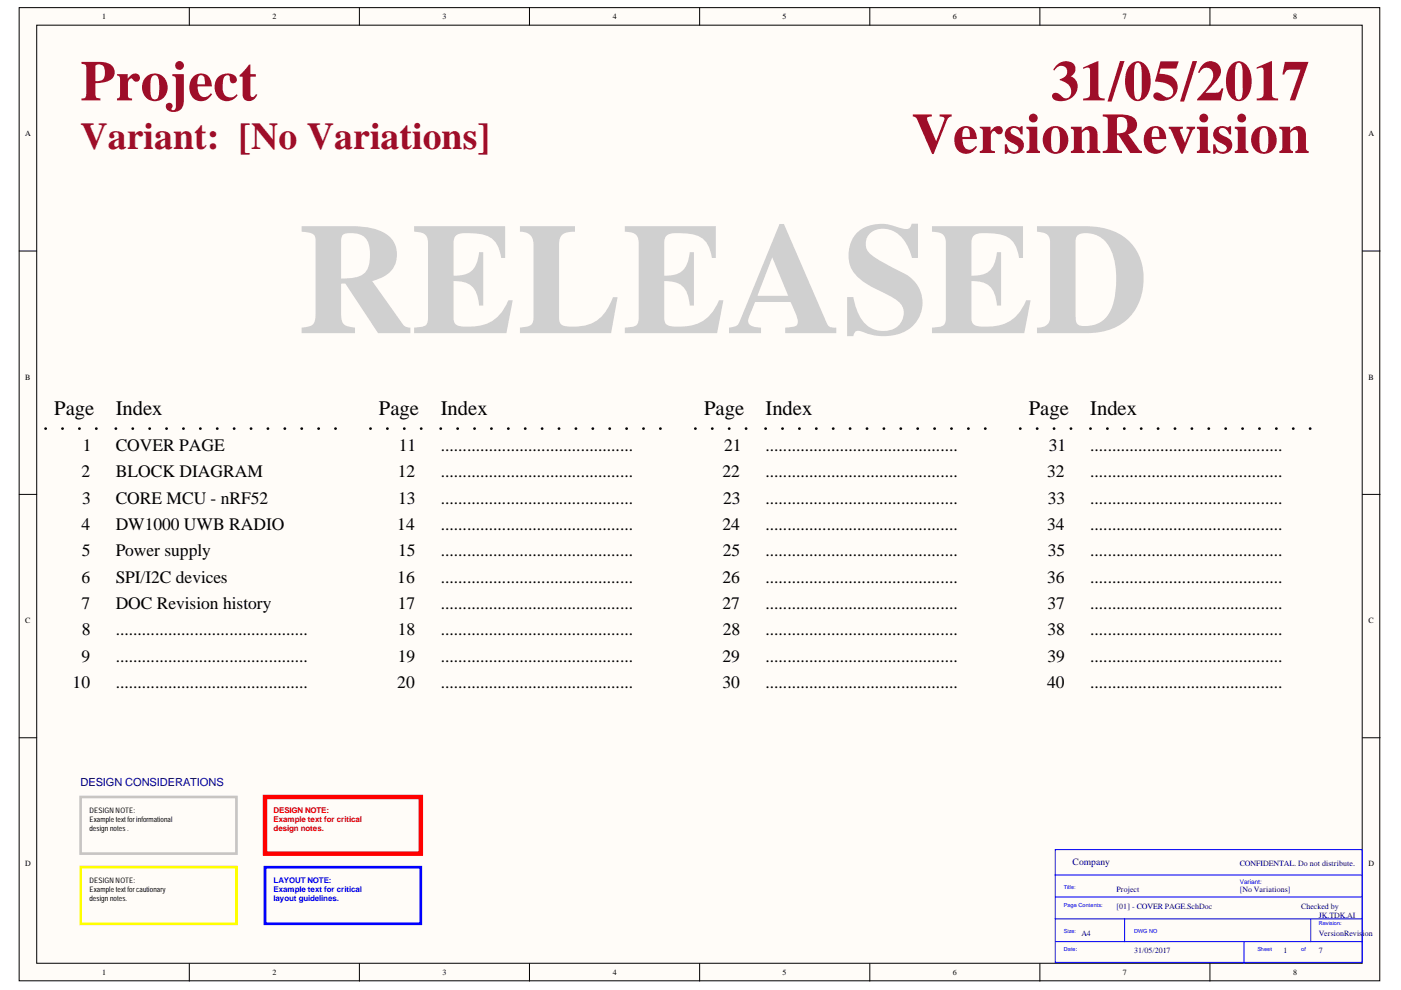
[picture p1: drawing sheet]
<svg xmlns="http://www.w3.org/2000/svg" width="297mm" height="210mm" viewBox="0 0 297 210" stroke-linecap="round" stroke-linejoin="round" font-family="sans-serif">
<defs><g id="words">
<text font-size="33.5" fill="#d0d0d0" x="63.1" y="70.6">RELEASED</text>
<g font-size="12.1" fill="#9e0e29">
<text x="17.1" y="21.3">Project</text>
<text x="222.9" y="21.3">31/05/2017</text>
<text x="193.3" y="32.4">VersionRevision</text>
</g>
<text font-size="8" fill="#9e0e29" x="17.1" y="31.5">Variant: [No Variations]</text>
<g font-size="4.4">
<text x="11.5" y="88">Page</text>
<text x="24.5" y="88">Index</text>
<text x="80.3" y="88">Page</text>
<text x="93.5" y="88">Index</text>
<text x="149.3" y="88">Page</text>
<text x="162.3" y="88">Index</text>
<text x="218.1" y="88">Page</text>
<text x="231.1" y="88">Index</text>
</g>
<g font-size="3.7">
<text x="17.6" y="95.6">1</text>
<text x="24.5" y="95.6">COVER PAGE</text>
<text x="84.6" y="95.6">11</text>
<text x="93.5" y="95.6">............................................</text>
<text x="153.5" y="95.6">21</text>
<text x="162.3" y="95.6">............................................</text>
<text x="222.3" y="95.6">31</text>
<text x="231.1" y="95.6">............................................</text>
<text x="17.3" y="101.2">2</text>
<text x="24.5" y="101.2">BLOCK DIAGRAM</text>
<text x="84.3" y="101.2">12</text>
<text x="93.5" y="101.2">............................................</text>
<text x="153.2" y="101.2">22</text>
<text x="162.3" y="101.2">............................................</text>
<text x="222" y="101.2">32</text>
<text x="231.1" y="101.2">............................................</text>
<text x="17.4" y="106.8">3</text>
<text x="24.5" y="106.8">CORE MCU - nRF52</text>
<text x="84.4" y="106.8">13</text>
<text x="93.5" y="106.8">............................................</text>
<text x="153.3" y="106.8">23</text>
<text x="162.3" y="106.8">............................................</text>
<text x="222.2" y="106.8">33</text>
<text x="231.1" y="106.8">............................................</text>
<text x="17.3" y="112.4">4</text>
<text x="24.5" y="112.4">DW1000 UWB RADIO</text>
<text x="84.2" y="112.4">14</text>
<text x="93.5" y="112.4">............................................</text>
<text x="153.2" y="112.4">24</text>
<text x="162.3" y="112.4">............................................</text>
<text x="222" y="112.4">34</text>
<text x="231.1" y="112.4">............................................</text>
<text x="17.3" y="118">5</text>
<text x="24.5" y="118">Power supply</text>
<text x="84.4" y="118">15</text>
<text x="93.5" y="118">............................................</text>
<text x="153.2" y="118">25</text>
<text x="162.3" y="118">............................................</text>
<text x="222.2" y="118">35</text>
<text x="231.1" y="118">............................................</text>
<text x="17.3" y="123.5">6</text>
<text x="24.5" y="123.5">SPI/I2C devices</text>
<text x="84.2" y="123.5">16</text>
<text x="93.5" y="123.5">............................................</text>
<text x="153.2" y="123.5">26</text>
<text x="162.3" y="123.5">............................................</text>
<text x="222" y="123.5">36</text>
<text x="231.1" y="123.5">............................................</text>
<text x="17.3" y="129.1">7</text>
<text x="24.5" y="129.1">DOC Revision history</text>
<text x="84.3" y="129.1">17</text>
<text x="93.5" y="129.1">............................................</text>
<text x="153.2" y="129.1">27</text>
<text x="162.3" y="129.1">............................................</text>
<text x="222.1" y="129.1">37</text>
<text x="231.1" y="129.1">............................................</text>
<text x="17.3" y="134.7">8</text>
<text x="24.5" y="134.7">............................................</text>
<text x="84.3" y="134.7">18</text>
<text x="93.5" y="134.7">............................................</text>
<text x="153.2" y="134.7">28</text>
<text x="162.3" y="134.7">............................................</text>
<text x="222.1" y="134.7">38</text>
<text x="231.1" y="134.7">............................................</text>
<text x="17.3" y="140.3">9</text>
<text x="24.5" y="140.3">............................................</text>
<text x="84.3" y="140.3">19</text>
<text x="93.5" y="140.3">............................................</text>
<text x="153.2" y="140.3">29</text>
<text x="162.3" y="140.3">............................................</text>
<text x="222.1" y="140.3">39</text>
<text x="231.1" y="140.3">............................................</text>
<text x="15.4" y="145.8">10</text>
<text x="24.5" y="145.8">............................................</text>
<text x="84.2" y="145.8">20</text>
<text x="93.5" y="145.8">............................................</text>
<text x="153.2" y="145.8">30</text>
<text x="162.3" y="145.8">............................................</text>
<text x="222" y="145.8">40</text>
<text x="231.1" y="145.8">............................................</text>
</g>
<text font-size="2.4" fill="#000080" x="17.1" y="166.6">DESIGN CONSIDERATIONS</text>
<text font-size="2" fill="#000080" x="227.4" y="183.4">Company</text>
<g font-size="1.7">
<text x="21.7" y="4.1">1</text>
<text x="57.8" y="4.1">2</text>
<text x="93.8" y="4.1">3</text>
<text x="129.9" y="4.1">4</text>
<text x="165.9" y="4.1">5</text>
<text x="202" y="4.1">6</text>
<text x="238.1" y="4.1">7</text>
<text x="274.2" y="4.1">8</text>
<text x="5.3" y="28.9">A</text>
<text x="290.2" y="28.9">A</text>
<text x="5.3" y="80.5">B</text>
<text x="290.2" y="80.5">B</text>
<text x="5.3" y="132.1">C</text>
<text x="290.2" y="132.1">C</text>
<text x="5.3" y="183.7">D</text>
<text x="290.2" y="183.7">D</text>
<text x="21.7" y="206.8">1</text>
<text x="57.8" y="206.8">2</text>
<text x="93.8" y="206.8">3</text>
<text x="129.9" y="206.8">4</text>
<text x="165.9" y="206.8">5</text>
<text x="202" y="206.8">6</text>
<text x="238.1" y="206.8">7</text>
<text x="274.2" y="206.8">8</text>
</g>
<g font-size="1.7" fill="#f00">
<text x="58" y="172.4">DESIGN NOTE:</text>
<text x="58" y="174.2">Example text for critical</text>
<text x="58" y="176.1">design notes.</text>
</g>
<g font-size="1.7" fill="#000080">
<text x="262.9" y="183.5">CONFIDENTAL. Do not distribute.</text>
<text x="236.7" y="189.1">Project</text>
<text x="262.9" y="189.1">[No Variations]</text>
<text x="236.7" y="192.8">[01] - COVER PAGE.SchDoc</text>
<text x="275.9" y="192.8">Checked by</text>
<text x="279.6" y="194.7">JK,TDK,AI</text>
<text x="229.3" y="198.4">A4</text>
<text x="240.4" y="202.1">31/05/2017</text>
<text x="272.2" y="202.1">1</text>
<text x="279.6" y="198.4">VersionRevis</text>
<text x="279.6" y="202.1">7</text>
<text x="288.9" y="198.4">ion</text>
</g>
<g font-size="1.7" fill="#00f">
<text x="58" y="187.2">LAYOUT NOTE:</text>
<text x="58" y="189.1">Example text for critical</text>
<text x="58" y="191">layout guidelines.</text>
</g>
<g font-size="1.6">
<text x="18.9" y="172.4">DESIGN NOTE:</text>
<text x="18.9" y="176.1">design notes .</text>
<text x="18.9" y="174.2">Example textforinformational</text>
<text x="18.9" y="191">design notes.</text>
<text x="18.9" y="187.2">DESIGN NOTE:</text>
<text x="18.9" y="189.1">Example textforcautionary</text>
</g>
<text font-size="1.4" fill="#00f" x="262.9" y="187.3">Variant:</text>
<g font-size="1.2" fill="#00f">
<text x="225.6" y="188.6">Title:</text>
<text x="225.6" y="197.9">Size:</text>
<text x="225.6" y="192.3">Page Contents:</text>
<text x="240.4" y="197.9">DWG NO</text>
<text x="279.6" y="196">Revision:</text>
<text x="225.6" y="201.6">Date:</text>
<text x="266.6" y="201.6">Sheet</text>
<text x="275.9" y="201.6">of</text>
</g>
</g></defs>
<g fill="#fffcf8" stroke="#000" stroke-width=".21">
<path d="M4.1 1.6h288.4v206.4h-288.4z"/>
<path d="M7.8 5.3h281v198.9h-281z"/>
</g>
<g fill="none" stroke="#000" stroke-width=".21">
<path d="M40.1 1.6v3.7M76.2 1.6v3.7M112.3 1.6v3.7M148.3 1.6v3.7M184.4 1.6v3.7M220.5 1.6v3.7M256.5 1.6v3.7M4.1 53.2h3.7M288.9 53.2h3.7M4.1 104.8h3.7M288.9 104.8h3.7M4.1 156.4h3.7"/>
<path d="M288.9 156.4h3.7M40.1 204.3v3.7M76.2 204.3v3.7M112.3 204.3v3.7M148.3 204.3v3.7M184.4 204.3v3.7M220.5 204.3v3.7M256.5 204.3v3.7"/>
</g>
<path d="M223.7 180.1h65.1v23.9h-65.1zM223.7 185.5h65.2M223.7 194.8h65.2M223.9 199.7h65M223.9 190.2h65M238.4 194.8v4.9M263.8 199.7v4.6M277.9 194.8v4.9" fill="none" stroke="#00f" stroke-width=".21"/>
<path d="M9.6 90.9h11.2M24.5 90.9h48.4M78.5 90.9h11.2M93.4 90.9h48.4M147.4 90.9h11.2M162.3 90.9h48.4M216.3 90.9h11.2M231.2 90.9h48.4" fill="none" stroke="#000" stroke-width=".56" stroke-dasharray="0 3.5"/>
<path d="M17.1 169h33v12h-33z" fill="none" stroke="#c6c3c6" stroke-width=".56"/>
<path d="M17.1 183.9h33v12h-33z" fill="none" stroke="#ff0" stroke-width=".56"/>
<path d="M56.2 169h33v12h-33z" fill="none" stroke="#f00" stroke-width=".93"/>
<path d="M56.2 183.9h33v12h-33z" fill="none" stroke="#00f" stroke-width=".56"/>
<use href="#words"/>
</svg>
